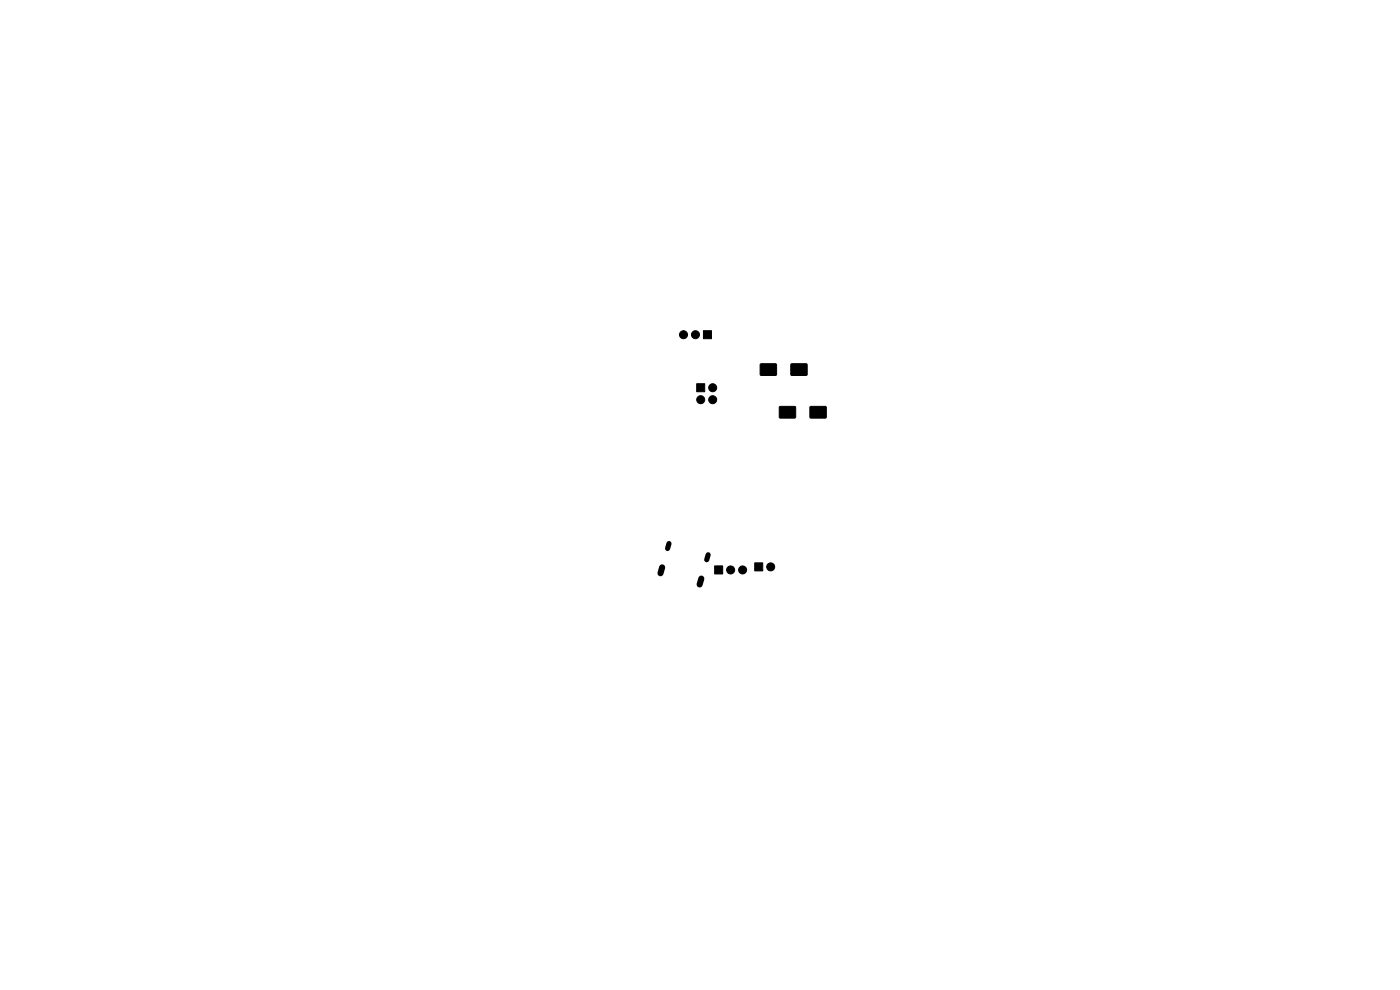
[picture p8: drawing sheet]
<svg xmlns="http://www.w3.org/2000/svg" width="297mm" height="210mm" viewBox="0 0 297 210" stroke-linecap="round" stroke-linejoin="round" font-family="sans-serif">
<g fill="#000" stroke="#000" stroke-width=".21">
<path d="M149.2 70.2h1.7v1.7h-1.7zM161.3 77.2h3.4v2.4h-3.4zM167.8 77.2h3.4v2.4h-3.4zM147.8 81.4h1.7v1.7h-1.7zM165.4 86.3h3.3v2.3h-3.3zM171.9 86.3h3.3v2.3h-3.3zM151.6 120.1h1.7v1.7h-1.7zM160.1 119.4h1.7v1.7h-1.7z"/>
<circle cx="145" cy="71" r=".85"/>
<circle cx="147.5" cy="71" r=".85"/>
<circle cx="148.7" cy="84.8" r=".85"/>
<circle cx="151.2" cy="82.2" r=".85"/>
<circle cx="151.2" cy="84.8" r=".85"/>
<circle cx="155" cy="120.9" r=".85"/>
<circle cx="157.5" cy="120.9" r=".85"/>
<circle cx="163.5" cy="120.2" r=".85"/>
</g>
<path d="M141.9 115.3l-.3 1.1M150.2 117.7l-.3 1" fill="none" stroke="#000" stroke-width="1.1"/>
<path d="M140.5 120.4l-.4 1.2M148.8 122.7l-.4 1.3" fill="none" stroke="#000" stroke-width="1.3"/>
</svg>
